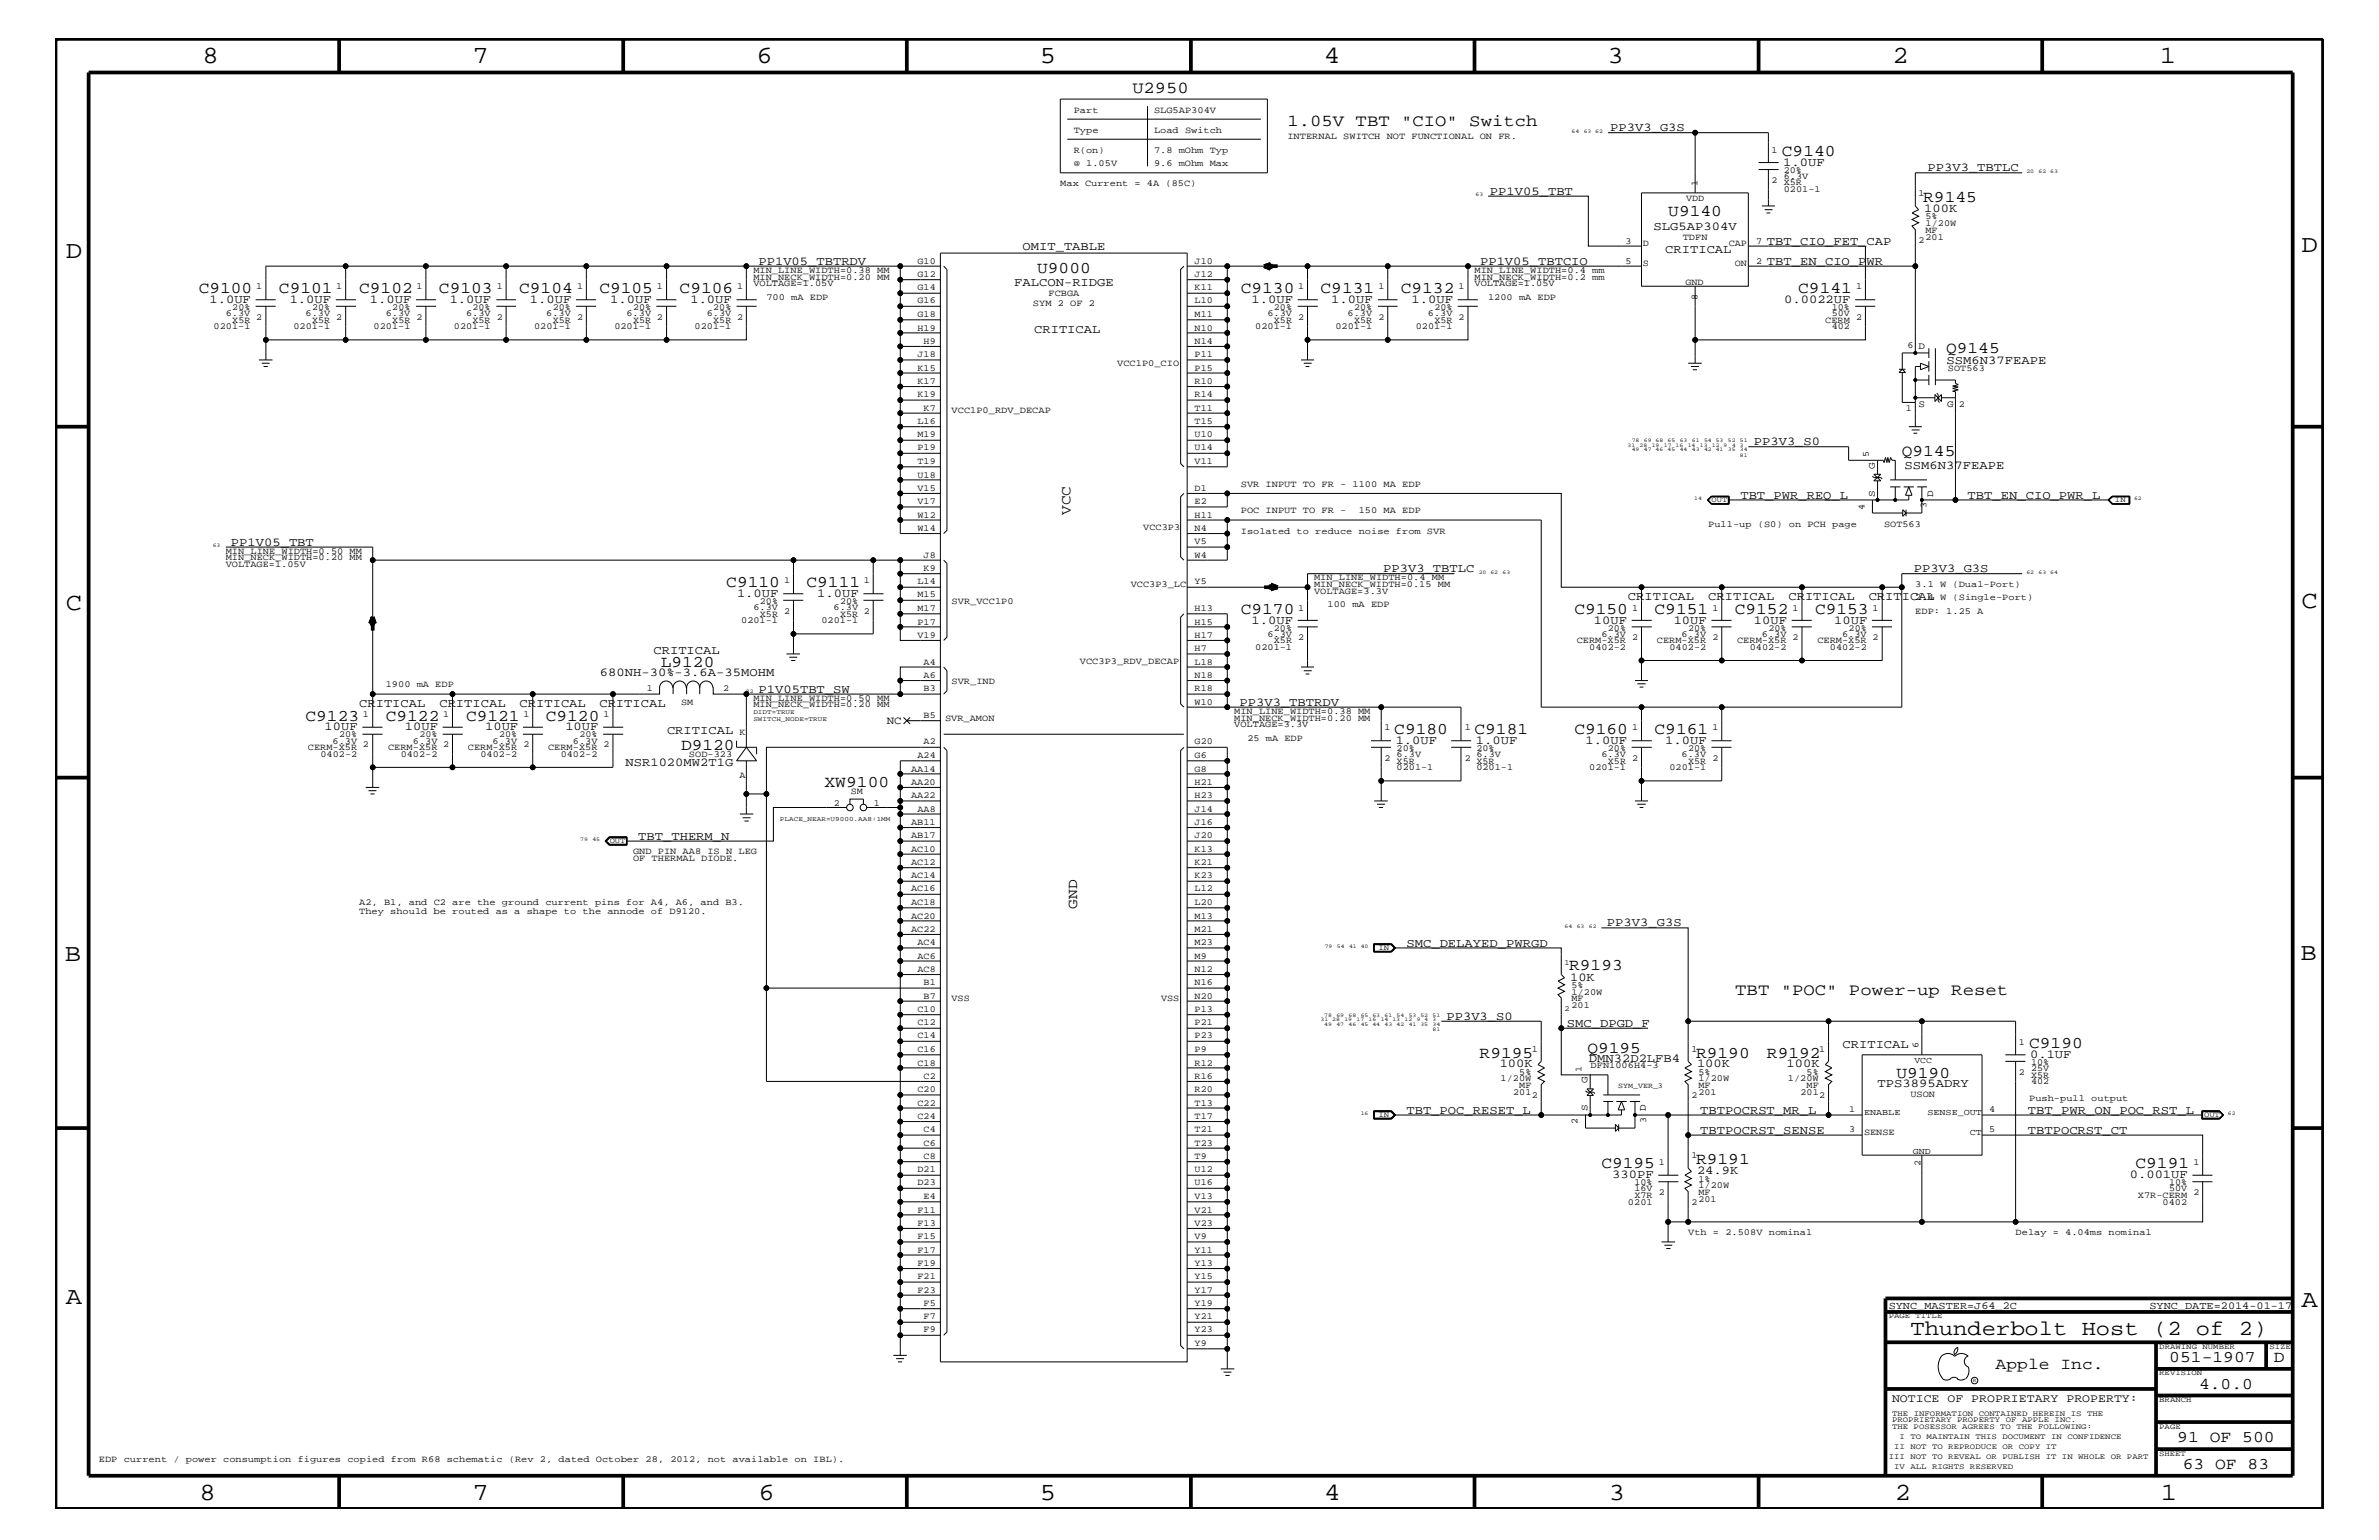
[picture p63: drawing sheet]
<svg xmlns="http://www.w3.org/2000/svg" width="432mm" height="279mm" viewBox="0 0 432 279" stroke-linecap="round" stroke-linejoin="round" font-family="sans-serif">
<defs><g id="words">
<g font-size="4.5">
<text x="36.7" y="11.5">8</text>
<text x="85.8" y="11.5">7</text>
<text x="137.3" y="11.5">6</text>
<text x="188.7" y="11.5">5</text>
<text x="240.3" y="11.5">4</text>
<text x="291.8" y="11.5">3</text>
<text x="343.5" y="11.5">2</text>
<text x="392" y="11.5">1</text>
<text x="11.9" y="46.8">D</text>
<text x="417.7" y="45.7">D</text>
<text x="11.9" y="110.6">C</text>
<text x="417.7" y="110.3">C</text>
<text x="11.8" y="174.3">B</text>
<text x="417.6" y="174.2">B</text>
<text x="11.9" y="236.7">A</text>
<text x="417.7" y="237.1">A</text>
<text x="36.2" y="272.1">8</text>
<text x="85.8" y="272.1">7</text>
<text x="137.7" y="272.1">6</text>
<text x="188.7" y="272.1">5</text>
<text x="240.4" y="272.1">4</text>
<text x="292" y="272.1">3</text>
<text x="343.9" y="272.1">2</text>
<text x="392.2" y="272.1">1</text>
</g>
<text font-size="3.9" x="346.8" y="242.3">Thunderbolt Host (2 of 2)</text>
<g font-size="3">
<text x="205.5" y="16.8">U2950</text>
<text x="233.7" y="22.9">1.05V TBT &quot;CIO&quot; Switch</text>
<text x="323.4" y="28.3">C9140</text>
<text x="302.8" y="39.2">U9140</text>
<text x="349.1" y="36.7">R9145</text>
<text x="36.1" y="53.2">C9100</text>
<text x="50.6" y="53.2">C9101</text>
<text x="65.2" y="53.2">C9102</text>
<text x="79.7" y="53.2">C9103</text>
<text x="94.2" y="53.2">C9104</text>
<text x="108.8" y="53.2">C9105</text>
<text x="123.4" y="53.2">C9106</text>
<text x="188.3" y="49.6">U9000</text>
<text x="225.2" y="53.2">C9130</text>
<text x="239.7" y="53.2">C9131</text>
<text x="254.3" y="53.2">C9132</text>
<text x="326.4" y="53.2">C9141</text>
<text x="353.2" y="64">Q9145</text>
<text x="345.2" y="82.7">Q9145</text>
<text x="131.8" y="106.5">C9110</text>
<text x="146.4" y="106.5">C9111</text>
<text x="225.2" y="111.4">C9170</text>
<text x="285.8" y="111.4">C9150</text>
<text x="300.3" y="111.4">C9151</text>
<text x="314.9" y="111.4">C9152</text>
<text x="329.4" y="111.4">C9153</text>
<text x="119.9" y="120.9">L9120</text>
<text x="55.5" y="130.8">C9123</text>
<text x="70" y="130.8">C9122</text>
<text x="84.6" y="130.8">C9121</text>
<text x="99.1" y="130.8">C9120</text>
<text x="123.6" y="136">D9120</text>
<text x="253.1" y="133.2">C9180</text>
<text x="267.6" y="133.2">C9181</text>
<text x="285.8" y="133.2">C9160</text>
<text x="300.3" y="133.2">C9161</text>
<text x="149.6" y="142.8">XW9100</text>
<text x="284.8" y="176.1">R9193</text>
<text x="315" y="180.5">TBT &quot;POC&quot; Power-up Reset</text>
<text x="268.6" y="191.9">R9195</text>
<text x="288.1" y="191.1">Q9195</text>
<text x="307.8" y="191.9">R9190</text>
<text x="320.7" y="191.9">R9192</text>
<text x="368.3" y="190.2">C9190</text>
<text x="344.2" y="195.5">U9190</text>
<text x="290.7" y="211.9">C9195</text>
<text x="307.8" y="211.3">R9191</text>
<text x="387.6" y="211.9">C9191</text>
<text x="362.2" y="248.4">Apple Inc.</text>
<text x="393.7" y="247.1">051-1907</text>
<text x="399.2" y="252">4.0.0</text>
<text x="412.7" y="247.1">D</text>
<text x="395.2" y="261.6">91 OF 500</text>
<text x="396.2" y="266.6">63 OF 83</text>
</g>
<g font-size="2.6">
<text x="194.3" y="93.4" transform="rotate(-90 194.3 93.4)">VCC</text>
<text x="195.5" y="164.9" transform="rotate(-90 195.5 164.9)">GND</text>
</g>
<g font-size="2.2">
<text x="292.3" y="23.8">PP3V3_G3S</text>
<text x="270.4" y="35.3">PP1V05_TBT</text>
<text x="323.7" y="30.2">1.0UF</text>
<text x="349.8" y="31.1">PP3V3_TBTLC</text>
<text x="300.1" y="41.7">SLG5AP304V</text>
<text x="349.2" y="38.5">100K</text>
<text x="185.6" y="45.3">OMIT_TABLE</text>
<text x="302.3" y="45.9">CRITICAL</text>
<text x="320.7" y="44.4">TBT_CIO_FET_CAP</text>
<text x="137.7" y="48">PP1V05_TBTRDV</text>
<text x="184.1" y="51.9">FALCON-RIDGE</text>
<text x="268.6" y="48">PP1V05_TBTCIO</text>
<text x="320.7" y="48">TBT_EN_CIO_PWR</text>
<text x="38" y="55">1.0UF</text>
<text x="52.6" y="55">1.0UF</text>
<text x="67.1" y="55">1.0UF</text>
<text x="81.6" y="55">1.0UF</text>
<text x="96.2" y="55">1.0UF</text>
<text x="110.7" y="55">1.0UF</text>
<text x="125.3" y="55">1.0UF</text>
<text x="227.2" y="55">1.0UF</text>
<text x="241.6" y="55">1.0UF</text>
<text x="256.2" y="55">1.0UF</text>
<text x="323.8" y="55">0.0022UF</text>
<text x="187.7" y="60.4">CRITICAL</text>
<text x="353.3" y="66">SSM6N37FEAPE</text>
<text x="318.3" y="80.8">PP3V3_S0</text>
<text x="345.7" y="85">SSM6N37FEAPE</text>
<text x="315.9" y="90.5">TBT_PWR_REQ_L</text>
<text x="357.1" y="90.5">TBT_EN_CIO_PWR_L</text>
<text x="41.9" y="99">PP1V05_TBT</text>
<text x="251" y="103.8">PP3V3_TBTLC</text>
<text x="347.4" y="103.8">PP3V3_G3S</text>
<text x="133.8" y="108.3">1.0UF</text>
<text x="148.3" y="108.3">1.0UF</text>
<text x="227.2" y="113.1">1.0UF</text>
<text x="289.3" y="113.1">10UF</text>
<text x="295.5" y="108.9">CRITICAL</text>
<text x="303.8" y="113.1">10UF</text>
<text x="310" y="108.9">CRITICAL</text>
<text x="318.3" y="113.1">10UF</text>
<text x="324.6" y="108.9">CRITICAL</text>
<text x="332.9" y="113.1">10UF</text>
<text x="339.2" y="108.9">CRITICAL</text>
<text x="118.6" y="118.6">CRITICAL</text>
<text x="108.9" y="122.6">680NH-30%-3.6A-35MOHM</text>
<text x="137.7" y="125.7">P1V05TBT_SW</text>
<text x="65.2" y="128.3">CRITICAL</text>
<text x="79.8" y="128.3">CRITICAL</text>
<text x="94.3" y="128.3">CRITICAL</text>
<text x="108.8" y="128.3">CRITICAL</text>
<text x="225" y="128">PP3V3_TBTRDV</text>
<text x="58.9" y="132.5">10UF</text>
<text x="73.5" y="132.5">10UF</text>
<text x="88.1" y="132.5">10UF</text>
<text x="102.6" y="132.5">10UF</text>
<text x="121.1" y="133.2">CRITICAL</text>
<text x="253.3" y="135">1.0UF</text>
<text x="267.9" y="135">1.0UF</text>
<text x="287.8" y="135">1.0UF</text>
<text x="302.3" y="135">1.0UF</text>
<text x="113.5" y="139.1">NSR1020MW2T1G</text>
<text x="115.8" y="152.3">TBT_THERM_N</text>
<text x="255.3" y="171.7">SMC_DELAYED_PWRGD</text>
<text x="291.7" y="168.1">PP3V3_G3S</text>
<text x="285" y="177.9">10K</text>
<text x="262.6" y="185">PP3V3_S0</text>
<text x="284.4" y="186.3">SMC_DPGD_F</text>
<text x="334.4" y="190.2">CRITICAL</text>
<text x="368.5" y="192">0.1UF</text>
<text x="272.2" y="193.7">100K</text>
<text x="288.4" y="192.7">DMN32D2LFB4</text>
<text x="308" y="193.7">100K</text>
<text x="324.3" y="193.7">100K</text>
<text x="340.8" y="197.3">TPS3895ADRY</text>
<text x="255.3" y="202">TBT_POC_RESET_L</text>
<text x="308.6" y="202">TBTPOCRST_MR_L</text>
<text x="368" y="202">TBT_PWR_ON_POC_RST_L</text>
<text x="308.6" y="205.7">TBTPOCRST_SENSE</text>
<text x="368" y="205.7">TBTPOCRST_CT</text>
<text x="292.6" y="213.8">330PF</text>
<text x="308" y="213">24.9K</text>
<text x="386.6" y="213.8">0.001UF</text>
</g>
<text font-size="2.1" x="343.4" y="254.4">NOTICE OF PROPRIETARY PROPERTY:</text>
<text font-size="2" x="161" y="131.3">NC</text>
<g font-size="1.9">
<text x="342.8" y="237.4">SYNC_MASTER=J64_2C</text>
<text x="390.1" y="237.4">SYNC_DATE=2014-01-17</text>
</g>
<g font-size="1.8">
<text x="348.2" y="63.4">D</text>
<text x="348.2" y="73.9">S</text>
<text x="353.4" y="73.9">G</text>
<text x="340.3" y="85" transform="rotate(-90 340.3 85)">G</text>
<text x="340.3" y="90.1" transform="rotate(-90 340.3 90.1)">S</text>
<text x="350.9" y="90.1" transform="rotate(-90 350.9 90.1)">D</text>
<text x="288.1" y="196.5" transform="rotate(-90 288.1 196.5)">G</text>
<text x="288.1" y="201.6" transform="rotate(-90 288.1 201.6)">S</text>
<text x="298.7" y="201.6" transform="rotate(-90 298.7 201.6)">D</text>
</g>
<g font-size="1.7">
<text x="194.9" y="20.4">Part</text>
<text x="209.5" y="20.4">SLG5AP304V</text>
<text x="194.9" y="24.1">Type</text>
<text x="194.9" y="27.7">R(on)</text>
<text x="209.5" y="27.7">7.8 mOhm Typ</text>
<text x="209.5" y="24.1">Load Switch</text>
<text x="233.7" y="25.3">INTERNAL SWITCH NOT FUNCTIONAL ON FR.</text>
<text x="321.6" y="27.7">1</text>
<text x="192.4" y="33.7">Max Current = 4A (85C)</text>
<text x="194.9" y="30.2">@ 1.05V</text>
<text x="209.5" y="30.2">9.6 mOhm Max</text>
<text x="308.1" y="33.7" transform="rotate(-90 308.1 33.7)">1</text>
<text x="321.6" y="33.1">2</text>
<text x="323.8" y="33.6">X5R</text>
<text x="323.8" y="34.8">0201-1</text>
<text x="323.8" y="31.4">20%</text>
<text x="323.8" y="32.5">6.3V</text>
<text x="348.2" y="35.6">1</text>
<text x="306" y="36.4">VDD</text>
<text x="349.5" y="39.8">5%</text>
<text x="349.5" y="41">1/20W</text>
<text x="166.5" y="47.9">G10</text>
<text x="216.8" y="47.9">J10</text>
<text x="295.1" y="44.2">3</text>
<text x="295.1" y="47.9">5</text>
<text x="298.2" y="44.6">D</text>
<text x="305.4" y="43.5">TDFN</text>
<text x="313.8" y="44.6">CAP</text>
<text x="318.8" y="44.2">7</text>
<text x="318.8" y="47.9">2</text>
<text x="348.2" y="44.1">2</text>
<text x="349.5" y="42.3">MF</text>
<text x="349.5" y="43.5">201</text>
<text x="46.5" y="52.5">1</text>
<text x="61" y="52.5">1</text>
<text x="75.6" y="52.5">1</text>
<text x="90.2" y="52.5">1</text>
<text x="104.7" y="52.5">1</text>
<text x="119.2" y="52.5">1</text>
<text x="133.8" y="52.5">1</text>
<text x="136.7" y="51.9">VOLTAGE=1.05V</text>
<text x="136.7" y="49.6">MIN_LINE_WIDTH=0.38 MM</text>
<text x="136.7" y="50.7">MIN_NECK_WIDTH=0.20 MM</text>
<text x="166.5" y="52.7">G14</text>
<text x="166.5" y="50.2">G12</text>
<text x="190.3" y="53.8">FCBGA</text>
<text x="216.8" y="50.2">J12</text>
<text x="216.8" y="52.7">K11</text>
<text x="235.6" y="52.5">1</text>
<text x="250.2" y="52.5">1</text>
<text x="264.8" y="52.5">1</text>
<text x="267.6" y="51.9">VOLTAGE=1.05V</text>
<text x="267.6" y="49.6">MIN_LINE_WIDTH=0.4 mm</text>
<text x="267.6" y="50.7">MIN_NECK_WIDTH=0.2 mm</text>
<text x="298.2" y="48.3">S</text>
<text x="305.9" y="51.7">GND</text>
<text x="314.9" y="48.3">ON</text>
<text x="336.9" y="52.5">1</text>
<text x="38.8" y="59.7">0201-1</text>
<text x="41" y="57.3">6.3V</text>
<text x="42.2" y="58.5">X5R</text>
<text x="42.2" y="56.2">20%</text>
<text x="46.5" y="58">2</text>
<text x="53.3" y="59.7">0201-1</text>
<text x="55.5" y="57.3">6.3V</text>
<text x="56.6" y="58.5">X5R</text>
<text x="56.6" y="56.2">20%</text>
<text x="61" y="58">2</text>
<text x="67.8" y="59.7">0201-1</text>
<text x="70" y="57.3">6.3V</text>
<text x="71.2" y="58.5">X5R</text>
<text x="71.2" y="56.2">20%</text>
<text x="75.6" y="58">2</text>
<text x="82.4" y="59.7">0201-1</text>
<text x="84.6" y="57.3">6.3V</text>
<text x="85.8" y="58.5">X5R</text>
<text x="85.8" y="56.2">20%</text>
<text x="90.2" y="58">2</text>
<text x="96.9" y="59.7">0201-1</text>
<text x="99.1" y="57.3">6.3V</text>
<text x="100.3" y="58.5">X5R</text>
<text x="100.3" y="56.2">20%</text>
<text x="104.7" y="58">2</text>
<text x="111.5" y="59.7">0201-1</text>
<text x="113.7" y="57.3">6.3V</text>
<text x="114.9" y="58.5">X5R</text>
<text x="114.9" y="56.2">20%</text>
<text x="119.2" y="58">2</text>
<text x="126.1" y="59.7">0201-1</text>
<text x="128.3" y="57.3">6.3V</text>
<text x="129.5" y="58.5">X5R</text>
<text x="129.5" y="56.2">20%</text>
<text x="133.8" y="58">2</text>
<text x="139.1" y="54.4">700 mA EDP</text>
<text x="166.5" y="60">H19</text>
<text x="166.5" y="57.5">G18</text>
<text x="166.5" y="55.1">G16</text>
<text x="187.5" y="55.6">SYM 2 OF 2</text>
<text x="216.8" y="55.1">L10</text>
<text x="216.8" y="57.5">M11</text>
<text x="216.8" y="60">N10</text>
<text x="227.8" y="59.7">0201-1</text>
<text x="230" y="57.3">6.3V</text>
<text x="231.2" y="58.5">X5R</text>
<text x="231.2" y="56.2">20%</text>
<text x="235.6" y="58">2</text>
<text x="242.4" y="59.7">0201-1</text>
<text x="244.6" y="57.3">6.3V</text>
<text x="245.8" y="58.5">X5R</text>
<text x="245.8" y="56.2">20%</text>
<text x="250.2" y="58">2</text>
<text x="257" y="59.7">0201-1</text>
<text x="259.2" y="57.3">6.3V</text>
<text x="260.3" y="58.5">X5R</text>
<text x="260.3" y="56.2">20%</text>
<text x="264.8" y="58">2</text>
<text x="270.1" y="54.4">1200 mA EDP</text>
<text x="308.1" y="54.5" transform="rotate(-90 308.1 54.5)">8</text>
<text x="331.3" y="58.5">CERM</text>
<text x="332.5" y="59.7">402</text>
<text x="332.5" y="56.2">10%</text>
<text x="332.5" y="57.3">50V</text>
<text x="336.9" y="58">2</text>
<text x="166.5" y="64.8">J18</text>
<text x="167.6" y="62.3">H9</text>
<text x="216.8" y="62.3">N14</text>
<text x="216.8" y="64.8">P11</text>
<text x="346.2" y="63.2">6</text>
<text x="166.5" y="69.6">K17</text>
<text x="166.5" y="67.3">K15</text>
<text x="202.8" y="66.5">VCC1P0_CIO</text>
<text x="216.8" y="67.3">P15</text>
<text x="216.8" y="69.6">R10</text>
<text x="353.6" y="67.3">SOT563</text>
<text x="166.5" y="76.9">L16</text>
<text x="166.5" y="72.1">K19</text>
<text x="167.6" y="74.5">K7</text>
<text x="172.7" y="75">VCC1P0_RDV_DECAP</text>
<text x="216.8" y="72.1">R14</text>
<text x="216.8" y="74.5">T11</text>
<text x="216.8" y="76.9">T15</text>
<text x="345.9" y="74.5">1</text>
<text x="355.5" y="73.8">2</text>
<text x="166.5" y="81.7">P19</text>
<text x="166.5" y="79.4">M19</text>
<text x="216.8" y="79.4">U10</text>
<text x="216.8" y="81.7">U14</text>
<text x="339.2" y="82.8" transform="rotate(-90 339.2 82.8)">5</text>
<text x="166.5" y="89">V15</text>
<text x="166.5" y="86.6">U18</text>
<text x="166.5" y="84.2">T19</text>
<text x="216.8" y="84.2">V11</text>
<text x="216.8" y="89">D1</text>
<text x="225.2" y="88.3">SVR INPUT TO FR - 1100 MA EDP</text>
<text x="166.5" y="93.9">W12</text>
<text x="166.5" y="91.5">V17</text>
<text x="216.8" y="91.5">E2</text>
<text x="216.8" y="93.9">H11</text>
<text x="225.2" y="93.2">POC INPUT TO FR -</text>
<text x="246.6" y="93.2">150 MA EDP</text>
<text x="310" y="95.6">Pull-up (S0) on PCH page</text>
<text x="338.4" y="92.5" transform="rotate(-90 338.4 92.5)">4</text>
<text x="342" y="95.7">SOT563</text>
<text x="349.7" y="92.2" transform="rotate(-90 349.7 92.2)">3</text>
<text x="41" y="100.4">MIN_LINE_WIDTH=0.50 MM</text>
<text x="41" y="101.6">MIN_NECK_WIDTH=0.20 MM</text>
<text x="166.5" y="96.3">W14</text>
<text x="167.6" y="101.2">J8</text>
<text x="207.5" y="96.2">VCC3P3</text>
<text x="216.8" y="101.2">W4</text>
<text x="216.8" y="98.7">V5</text>
<text x="216.8" y="96.3">N4</text>
<text x="225.2" y="96.8">Isolated to reduce noise from SVR</text>
<text x="41" y="102.9">VOLTAGE=1.05V</text>
<text x="142.3" y="105.9">1</text>
<text x="156.8" y="105.9">1</text>
<text x="166.5" y="106">L14</text>
<text x="167.6" y="103.6">K9</text>
<text x="205.2" y="106.5">VCC3P3_LC</text>
<text x="216.8" y="106">Y5</text>
<text x="238.5" y="107.7">VOLTAGE=3.3V</text>
<text x="238.5" y="105.3">MIN_LINE_WIDTH=0.4 MM</text>
<text x="238.5" y="106.5">MIN_NECK_WIDTH=0.15 MM</text>
<text x="347.6" y="106.5">3.1 W (Dual-Port)</text>
<text x="134.5" y="113.1">0201-1</text>
<text x="136.7" y="110.6">6.3V</text>
<text x="137.9" y="111.9">X5R</text>
<text x="137.9" y="109.5">20%</text>
<text x="142.3" y="111.4">2</text>
<text x="149.1" y="113.1">0201-1</text>
<text x="151.3" y="110.6">6.3V</text>
<text x="152.5" y="111.9">X5R</text>
<text x="152.5" y="109.5">20%</text>
<text x="156.8" y="111.4">2</text>
<text x="166.5" y="108.4">M15</text>
<text x="166.5" y="110.9">M17</text>
<text x="166.5" y="113.3">P17</text>
<text x="172.7" y="109.5">SVR_VCC1P0</text>
<text x="216.8" y="113.3">H15</text>
<text x="216.8" y="110.9">H13</text>
<text x="235.6" y="110.8">1</text>
<text x="241" y="110.2">100 mA EDP</text>
<text x="296.2" y="110.8">1</text>
<text x="310.8" y="110.8">1</text>
<text x="325.4" y="110.8">1</text>
<text x="339.9" y="110.8">1</text>
<text x="347.6" y="111.4">EDP: 1.25 A</text>
<text x="347.6" y="108.9">2.4 W (Single-Port)</text>
<text x="166.5" y="115.7">V19</text>
<text x="216.8" y="118.1">H7</text>
<text x="216.8" y="115.7">H17</text>
<text x="227.8" y="117.9">0201-1</text>
<text x="230" y="115.5">6.3V</text>
<text x="231.2" y="116.7">X5R</text>
<text x="231.2" y="114.4">20%</text>
<text x="235.6" y="116.2">2</text>
<text x="286.2" y="116.7">CERM-X5R</text>
<text x="288.5" y="117.9">0402-2</text>
<text x="290.7" y="115.5">6.3V</text>
<text x="291.8" y="114.4">20%</text>
<text x="296.2" y="116.2">2</text>
<text x="300.7" y="116.7">CERM-X5R</text>
<text x="303" y="117.9">0402-2</text>
<text x="305.2" y="115.5">6.3V</text>
<text x="306.4" y="114.4">20%</text>
<text x="310.8" y="116.2">2</text>
<text x="315.3" y="116.7">CERM-X5R</text>
<text x="317.6" y="117.9">0402-2</text>
<text x="319.8" y="115.5">6.3V</text>
<text x="321" y="114.4">20%</text>
<text x="325.4" y="116.2">2</text>
<text x="329.9" y="116.7">CERM-X5R</text>
<text x="332.1" y="117.9">0402-2</text>
<text x="334.3" y="115.5">6.3V</text>
<text x="335.5" y="114.4">20%</text>
<text x="339.9" y="116.2">2</text>
<text x="70" y="124.7">1900 mA EDP</text>
<text x="117.4" y="125.3">1</text>
<text x="131.2" y="125.3">2</text>
<text x="167.6" y="123">A6</text>
<text x="167.6" y="125.4">B3</text>
<text x="167.6" y="120.6">A4</text>
<text x="172.7" y="124.1">SVR_IND</text>
<text x="196" y="120.4">VCC3P3_RDV_DECAP</text>
<text x="216.8" y="125.4">R18</text>
<text x="216.8" y="123">N18</text>
<text x="216.8" y="120.6">L18</text>
<text x="65.9" y="130.2">1</text>
<text x="80.4" y="130.2">1</text>
<text x="95" y="130.2">1</text>
<text x="109.6" y="130.2">1</text>
<text x="123.6" y="127.9">SM</text>
<text x="136.7" y="127.1">MIN_LINE_WIDTH=0.50 MM</text>
<text x="136.7" y="128.3">MIN_NECK_WIDTH=0.20 MM</text>
<text x="167.6" y="130.2">B5</text>
<text x="171.5" y="130.8">SVR_AMON</text>
<text x="216.8" y="127.9">W10</text>
<text x="224" y="131.9">VOLTAGE=3.3V</text>
<text x="224" y="129.6">MIN_LINE_WIDTH=0.38 MM</text>
<text x="224" y="130.8">MIN_NECK_WIDTH=0.20 MM</text>
<text x="55.9" y="136.1">CERM-X5R</text>
<text x="58.2" y="137.3">0402-2</text>
<text x="60.4" y="134.9">6.3V</text>
<text x="61.6" y="133.8">20%</text>
<text x="65.9" y="135.6">2</text>
<text x="70.4" y="136.1">CERM-X5R</text>
<text x="72.7" y="137.3">0402-2</text>
<text x="74.9" y="134.9">6.3V</text>
<text x="76.1" y="133.8">20%</text>
<text x="80.4" y="135.6">2</text>
<text x="84.9" y="136.1">CERM-X5R</text>
<text x="87.2" y="137.3">0402-2</text>
<text x="89.4" y="134.9">6.3V</text>
<text x="90.6" y="133.8">20%</text>
<text x="95" y="135.6">2</text>
<text x="99.5" y="136.1">CERM-X5R</text>
<text x="101.8" y="137.3">0402-2</text>
<text x="104" y="134.9">6.3V</text>
<text x="105.2" y="133.8">20%</text>
<text x="109.6" y="135.6">2</text>
<text x="125.1" y="137.3">SOD-323</text>
<text x="134.2" y="133.4">K</text>
<text x="166.5" y="137.5">A24</text>
<text x="167.6" y="135.1">A2</text>
<text x="216.8" y="137.5">G6</text>
<text x="216.8" y="135.1">G20</text>
<text x="226.4" y="134.4">25 mA EDP</text>
<text x="251.3" y="132.5">1</text>
<text x="253.5" y="136.2">20%</text>
<text x="253.5" y="137.3">6.3V</text>
<text x="265.9" y="132.5">1</text>
<text x="268" y="136.2">20%</text>
<text x="268" y="137.3">6.3V</text>
<text x="290.7" y="137.3">6.3V</text>
<text x="291.8" y="136.2">20%</text>
<text x="296.2" y="132.5">1</text>
<text x="305.2" y="137.3">6.3V</text>
<text x="306.4" y="136.2">20%</text>
<text x="310.8" y="132.5">1</text>
<text x="134.2" y="141.1">A</text>
<text x="165.4" y="140">AA14</text>
<text x="165.4" y="142.4">AA20</text>
<text x="216.8" y="142.4">H21</text>
<text x="216.8" y="140">G8</text>
<text x="251.3" y="138">2</text>
<text x="253.5" y="138.5">X5R</text>
<text x="253.5" y="139.7">0201-1</text>
<text x="265.9" y="138">2</text>
<text x="268" y="138.5">X5R</text>
<text x="268" y="139.7">0201-1</text>
<text x="288.5" y="139.7">0201-1</text>
<text x="291.8" y="138.5">X5R</text>
<text x="296.2" y="138">2</text>
<text x="303" y="139.7">0201-1</text>
<text x="306.4" y="138.5">X5R</text>
<text x="310.8" y="138">2</text>
<text x="151.3" y="146.2">2</text>
<text x="154.4" y="144">SM</text>
<text x="158.6" y="146.2">1</text>
<text x="165.4" y="144.8">AA22</text>
<text x="165.4" y="149.6">AB11</text>
<text x="166.5" y="147.3">AA8</text>
<text x="216.8" y="144.8">H23</text>
<text x="216.8" y="147.3">J14</text>
<text x="216.8" y="149.6">J16</text>
<text x="114.9" y="155">GND PIN AA8 IS N LEG</text>
<text x="165.4" y="154.5">AC10</text>
<text x="165.4" y="152.1">AB17</text>
<text x="216.8" y="152.1">J20</text>
<text x="216.8" y="154.5">K13</text>
<text x="114.9" y="156.2">OF THERMAL DIODE.</text>
<text x="165.4" y="156.9">AC12</text>
<text x="165.4" y="161.7">AC16</text>
<text x="165.4" y="159.4">AC14</text>
<text x="216.8" y="156.9">K21</text>
<text x="216.8" y="159.4">K23</text>
<text x="216.8" y="161.7">L12</text>
<text x="65.2" y="165.9">They should be routed as a shape to the annode of D9120.</text>
<text x="65.2" y="164.1">A2, B1, and C2 are the ground current pins for A4, A6, and B3.</text>
<text x="165.4" y="166.7">AC20</text>
<text x="165.4" y="164.2">AC18</text>
<text x="216.8" y="164.2">L20</text>
<text x="216.8" y="166.7">M13</text>
<text x="165.4" y="169">AC22</text>
<text x="166.5" y="173.9">AC6</text>
<text x="166.5" y="171.5">AC4</text>
<text x="216.8" y="169">M21</text>
<text x="216.8" y="171.5">M23</text>
<text x="216.8" y="173.9">M9</text>
<text x="166.5" y="176.3">AC8</text>
<text x="167.6" y="178.8">B1</text>
<text x="216.8" y="176.3">N12</text>
<text x="216.8" y="178.8">N16</text>
<text x="285.2" y="179.3">5%</text>
<text x="166.5" y="183.6">C10</text>
<text x="167.6" y="181.2">B7</text>
<text x="172.7" y="181.6">VSS</text>
<text x="210.7" y="181.6">VSS</text>
<text x="216.8" y="181.2">N20</text>
<text x="216.8" y="183.6">P13</text>
<text x="285.2" y="181.6">MF</text>
<text x="285.2" y="182.9">201</text>
<text x="285.2" y="180.5">1/20W</text>
<text x="166.5" y="190.9">C16</text>
<text x="166.5" y="188.4">C14</text>
<text x="166.5" y="186">C12</text>
<text x="216.8" y="186">P21</text>
<text x="216.8" y="188.4">P23</text>
<text x="216.8" y="190.9">P9</text>
<text x="278" y="190.8">1</text>
<text x="307" y="190.8">1</text>
<text x="330.2" y="190.8">1</text>
<text x="348.2" y="190.2" transform="rotate(-90 348.2 190.2)">6</text>
<text x="366.4" y="189.5">1</text>
<text x="166.5" y="193.3">C18</text>
<text x="167.6" y="195.7">C2</text>
<text x="216.8" y="193.3">R12</text>
<text x="216.8" y="195.7">R16</text>
<text x="272.4" y="196.2">1/20W</text>
<text x="275.8" y="197.4">MF</text>
<text x="275.8" y="195">5%</text>
<text x="287" y="194.4" transform="rotate(-90 287 194.4)">1</text>
<text x="288.7" y="193.7">DFN1006H4-3</text>
<text x="308.3" y="197.4">MF</text>
<text x="308.3" y="195">5%</text>
<text x="308.3" y="196.2">1/20W</text>
<text x="324.5" y="196.2">1/20W</text>
<text x="327.9" y="197.4">MF</text>
<text x="327.9" y="195">5%</text>
<text x="366.4" y="195">2</text>
<text x="368.6" y="195.5">X5R</text>
<text x="368.6" y="196.7">402</text>
<text x="368.6" y="193.2">10%</text>
<text x="368.6" y="194.3">25V</text>
<text x="166.5" y="203">C24</text>
<text x="166.5" y="200.6">C22</text>
<text x="166.5" y="198.1">C20</text>
<text x="216.8" y="198.1">R20</text>
<text x="216.8" y="200.6">T13</text>
<text x="216.8" y="203">T17</text>
<text x="274.7" y="198.7">201</text>
<text x="278" y="199.2">2</text>
<text x="286.3" y="204" transform="rotate(-90 286.3 204)">2</text>
<text x="298.8" y="203.7" transform="rotate(-90 298.8 203.7)">3</text>
<text x="307" y="199.2">2</text>
<text x="308.3" y="198.7">201</text>
<text x="326.8" y="198.7">201</text>
<text x="330.2" y="199.2">2</text>
<text x="335.6" y="201.7">1</text>
<text x="346.8" y="199">USON</text>
<text x="361" y="201.7">4</text>
<text x="368.3" y="199.8">Push-pull output</text>
<text x="167.6" y="205.4">C4</text>
<text x="167.6" y="207.9">C6</text>
<text x="216.8" y="207.9">T23</text>
<text x="216.8" y="205.4">T21</text>
<text x="335.6" y="205.3">3</text>
<text x="338.3" y="205.9">SENSE</text>
<text x="361" y="205.3">5</text>
<text x="166.5" y="212.7">D21</text>
<text x="166.5" y="215.1">D23</text>
<text x="167.6" y="210.3">C8</text>
<text x="216.8" y="215.1">U16</text>
<text x="216.8" y="212.7">U12</text>
<text x="216.8" y="210.3">T9</text>
<text x="296.7" y="215">10%</text>
<text x="301.1" y="211.4">1</text>
<text x="307" y="210.2">1</text>
<text x="308.3" y="214.4">1%</text>
<text x="308.3" y="215.6">1/20W</text>
<text x="348.6" y="211.6" transform="rotate(-90 348.6 211.6)">2</text>
<text x="393.7" y="215">10%</text>
<text x="398.1" y="211.4">1</text>
<text x="166.5" y="220">F11</text>
<text x="167.6" y="217.5">E4</text>
<text x="216.8" y="220">V21</text>
<text x="216.8" y="217.5">V13</text>
<text x="295.5" y="218.6">0201</text>
<text x="296.7" y="217.3">X7R</text>
<text x="296.7" y="216.1">16V</text>
<text x="301.1" y="216.9">2</text>
<text x="307" y="218.6">2</text>
<text x="308.3" y="216.9">MF</text>
<text x="308.3" y="218">201</text>
<text x="388" y="217.3">X7R-CERM 2</text>
<text x="392.5" y="218.6">0402</text>
<text x="393.7" y="216.1">50V</text>
<text x="166.5" y="222.4">F13</text>
<text x="166.5" y="224.8">F15</text>
<text x="166.5" y="227.3">F17</text>
<text x="216.8" y="222.4">V23</text>
<text x="216.8" y="224.8">V9</text>
<text x="216.8" y="227.3">Y11</text>
<text x="306.4" y="224.1">Vth = 2.508V nominal</text>
<text x="365.8" y="224.1">Delay = 4.04ms nominal</text>
<text x="166.5" y="229.6">F19</text>
<text x="166.5" y="232.1">F21</text>
<text x="216.8" y="229.6">Y13</text>
<text x="216.8" y="232.1">Y15</text>
<text x="166.5" y="234.6">F23</text>
<text x="167.6" y="236.9">F5</text>
<text x="167.6" y="239.4">F7</text>
<text x="216.8" y="239.4">Y21</text>
<text x="216.8" y="236.9">Y19</text>
<text x="216.8" y="234.6">Y17</text>
<text x="167.6" y="241.8">F9</text>
<text x="216.8" y="241.8">Y23</text>
<text x="216.8" y="244.2">Y9</text>
<text x="17.9" y="265.3">EDP current / power consumption figures copied from R68 schematic (Rev 2, dated October 28, 2012, not available on IBL).</text>
</g>
<g font-size="1.6">
<text x="347.5" y="192.8">VCC</text>
<text x="338.3" y="202.3">ENABLE</text>
<text x="349.8" y="202.3">SENSE_OUT</text>
<text x="347.2" y="209.3">GND</text>
<text x="357.5" y="205.9">CT</text>
</g>
<g font-size="1.4">
<text x="310.6" y="91.1">OUT</text>
<text x="383.9" y="91.1">IN</text>
<text x="110.7" y="152.9">OUT</text>
<text x="250.2" y="172.3">IN</text>
<text x="284" y="175">1</text>
<text x="284" y="183.5">2</text>
<text x="293.7" y="197.4">SYM_VER_3</text>
<text x="250.2" y="202.6">IN</text>
<text x="400" y="202.6">OUT</text>
<text x="342.8" y="239.2">PAGE TITLE</text>
<text x="391.9" y="244.7">DRAWING NUMBER</text>
<text x="411.9" y="244.7">SIZE</text>
<text x="391.9" y="249.5">REVISION</text>
<text x="343.4" y="256.8">THE INFORMATION CONTAINED HEREIN IS THE</text>
<text x="391.9" y="254.4">BRANCH</text>
<text x="343.4" y="258">PROPRIETARY PROPERTY OF APPLE INC.</text>
<text x="343.4" y="259.3">THE POSESSOR AGREES TO THE FOLLOWING:</text>
<text x="343.8" y="262.9">II NOT TO REPRODUCE OR COPY IT</text>
<text x="344.8" y="261.1">I TO MAINTAIN THIS DOCUMENT IN CONFIDENCE</text>
<text x="391.9" y="259.3">PAGE</text>
<text x="342.8" y="264.7">III NOT TO REVEAL OR PUBLISH IT IN WHOLE OR PART</text>
<text x="343.8" y="266.6">IV ALL RIGHTS RESERVED</text>
<text x="391.9" y="264.1">SHEET</text>
</g>
<g font-size="1.2">
<text x="136.7" y="129.6">DIDT=TRUE</text>
<text x="136.7" y="130.8">SWITCH_NODE=TRUE</text>
<text x="141.6" y="149">PLACE_NEAR=U9000.AA8:1MM</text>
</g>
<g font-size="1">
<text x="285.2" y="24.1">64</text>
<text x="287.4" y="24.1">63 62</text>
<text x="267.8" y="35.6">63</text>
<text x="367.8" y="31.4">20</text>
<text x="370" y="31.4">62 63</text>
<text x="295.4" y="81.1">31</text>
<text x="296.2" y="81.9">49</text>
<text x="296.2" y="80.2">78</text>
<text x="297.6" y="81.1">28</text>
<text x="298.4" y="80.2">69 68</text>
<text x="298.4" y="81.9">47 46</text>
<text x="299.8" y="81.1">19</text>
<text x="302" y="81.1">17 16</text>
<text x="302.7" y="81.9">45</text>
<text x="302.7" y="80.2">65</text>
<text x="304.9" y="81.9">44</text>
<text x="304.9" y="80.2">63</text>
<text x="306.3" y="81.1">14</text>
<text x="307.1" y="81.9">43</text>
<text x="307.1" y="80.2">61</text>
<text x="308.5" y="81.1">13</text>
<text x="309.3" y="80.2">54 53</text>
<text x="309.3" y="81.9">42 41</text>
<text x="310.7" y="81.1">12 9</text>
<text x="313.6" y="80.2">52</text>
<text x="313.6" y="81.9">35</text>
<text x="314.4" y="81.1">4</text>
<text x="315.8" y="82.8">81</text>
<text x="315.8" y="81.9">34</text>
<text x="315.8" y="80.2">51</text>
<text x="315.8" y="81.1">3</text>
<text x="307.5" y="90.7">14</text>
<text x="387.3" y="90.7">62</text>
<text x="38.6" y="99.3">63</text>
<text x="268.4" y="104.1">20 62</text>
<text x="272.7" y="104.1">63</text>
<text x="367.8" y="104.1">62</text>
<text x="370" y="104.1">63 64</text>
<text x="135.4" y="125.7">82</text>
<text x="105.3" y="152.6">79</text>
<text x="107.5" y="152.6">45</text>
<text x="240.5" y="172">79</text>
<text x="242.7" y="172">54</text>
<text x="244.9" y="172">41 40</text>
<text x="284" y="168.3">64</text>
<text x="286.2" y="168.3">63</text>
<text x="288.4" y="168.3">62</text>
<text x="239.7" y="185.3">31 28</text>
<text x="240.4" y="184.4">78</text>
<text x="242.6" y="184.4">69</text>
<text x="244" y="185.3">19</text>
<text x="244.8" y="184.4">68</text>
<text x="246.2" y="185.3">17</text>
<text x="247" y="184.4">65 63</text>
<text x="248.4" y="185.3">16</text>
<text x="250.6" y="185.3">14 13</text>
<text x="251.3" y="184.4">61</text>
<text x="253.5" y="184.4">54</text>
<text x="254.9" y="185.3">12</text>
<text x="255.7" y="184.4">53 52</text>
<text x="257.1" y="185.3">9</text>
<text x="258.6" y="185.3">4</text>
<text x="260" y="185.3">3</text>
<text x="260" y="184.4">51</text>
<text x="240.4" y="186.2">49</text>
<text x="242.6" y="186.2">47</text>
<text x="244.8" y="186.2">46</text>
<text x="247" y="186.2">45 44</text>
<text x="251.3" y="186.2">43</text>
<text x="253.5" y="186.2">42</text>
<text x="255.7" y="186.2">41 35</text>
<text x="260" y="186.2">34</text>
<text x="260" y="187.1">81</text>
<text x="247" y="202.3">16</text>
<text x="404.4" y="202.3">62</text>
<text x="358.1" y="250.7">R</text>
</g>
</g></defs>
<g fill="none" stroke="#000" stroke-width=".18">
<path d="M192.4 18h37.6v13.4h-37.6zM208.3 19.2v11M193.7 21.6h35.2M193.7 25.3h35.2M270.1 35.6h18.2v9h9.6M291.8 24.1h15.9v10.9M297.9 35h19.4v16.9h-19.4zM307.7 24.1h13.3v5.4M319.2 30.8h3.6M319.2 29.5h3.6M319.8 37.4h2.4M320.3 38h1.4"/>
<path d="M320.6 38.6h.7M321 30.8v6.6M367 31.4h-19.4v6l.6 .6-1.2 .6 1.2 .6-1.2 .6 1.2 .6-1.2 .6 .6 .7v22.3M46.4 55.6h3.6M46.4 54.4h3.6M48.3 54.4v-6.1h14.4v6.1M48.3 55.6v9.7M61 55.6h3.6M61 54.4h3.6M62.7 55.6v6.1h-14.4M62.7 48.3h14.6v6.1M75.5 55.6h3.7"/>
<path d="M75.5 54.4h3.7M77.3 55.6v6.1h-14.6M77.3 48.3h14.6v6.1M90.1 55.6h3.5M90.1 54.4h3.5M91.9 55.6v6.1h-14.6M91.9 48.3h14.5M104.6 55.6h3.6M104.6 54.4h3.6M106.4 55.6v6.1h-14.5M106.4 48.3h14.6v6.1M106.4 48.3v6.1"/>
<path d="M119.1 55.6h3.7M119.1 54.4h3.7M121 55.6v6.1h-14.6M121 48.3h14.5M133.7 55.6h3.6M133.7 54.4h3.6M135.5 55.6v6.1h-14.5M163.4 48.3h-27.9v6.1M170.7 45.9h44.8v201.2h-44.8zM170.7 58h-7.3v2.4M170.7 55.6h-7.3v2.4M170.7 53.2h-7.3v2.4"/>
<path d="M170.7 50.7h-7.3v2.5M170.7 48.3h-7.3v2.4M171.3 48.3l.6 .6v47.3l-.6 .6M214.9 48.3l-.6 .6v35.2l.6 .6M215.5 58h7.3v2.4M215.5 53.2h7.3v2.4M215.5 50.7h7.3v2.5M215.5 55.6h7.3M215.5 48.3h7.3M222.8 48.3h14.5v6.1M222.8 48.3v2.4M222.8 55.6v2.4"/>
<path d="M235.5 55.6h3.7M235.5 54.4h3.7M237.3 48.3h14.6v6.1M237.3 55.6v9.7M250.1 55.6h3.6M250.1 54.4h3.6M251.9 55.6v6.1h14.5v-6.1M251.9 48.3h14.5v6.1M264.6 55.6h3.6M264.6 54.4h3.6M266.4 48.3h31.5M307.7 51.9v9.8h30.9v-6.1"/>
<path d="M317.3 48.3h30.3M317.3 44.6h21.3v9.8M336.7 55.6h3.7M336.7 54.4h3.7M47 65.3h2.4M47.5 65.9h1.4M47.8 66.5h.8M163.4 72.6v2.4M163.4 72.6h7.3M170.7 79.9h-7.3v2.3M170.7 77.4h-7.3v2.5M170.7 75h-7.3v2.4"/>
<path d="M170.7 70.1h-7.3v2.5M170.7 67.7h-7.3v2.4M170.7 65.3h-7.3v2.4M170.7 62.9h-7.3v2.4M170.7 60.4h-7.3v2.5M215.5 60.4h7.3v2.5M215.5 77.4h7.3M215.5 72.6h7.3M215.5 75h7.3M215.5 79.9h7.3M215.5 62.9h7.3M215.5 65.3h7.3"/>
<path d="M215.5 67.7h7.3M215.5 70.1h7.3M222.8 62.9v21.8h-7.3M236.1 65.3h2.4M236.6 65.9h1.5M237 66.5h.7M237.3 61.7h14.6M306.4 65.9h2.5M306.9 66.5h1.5M307.3 67.1h.7M307.7 61.7v4.2M344.7 67.6l.6-.6 .6 .6z"/>
<path d="M344.7 67h1.2M345.3 67.6v5.4h2.3M346.5 77.4h2.3M347 78h1.4M347.3 78.6h.7M347.6 68.9h2.5M347.6 72.2h3.6M348.6 66.5h-1v10.9M348.6 65.9l1.5 .6-1.5 .6zM350.1 64h-4.8v3M350.1 63.2v1.8M350.1 65.6v1.8"/>
<path d="M350.1 68v1.9M351.2 71.6v1.2l1.2-1.2v1.2zM351.3 68.9h3.6v.6l.5 .3-1 .2 1 .2-1 .3 1 .2-1 .3 .5 .1v19.6M351.3 63.2v6.7M351.5 71.3l.3 .3v1.2l.2 .2M352.4 72.2h2.5M41 99.3h26.6v2.3M170.7 94.3h-7.3v2.5h7.3M170.7 92h-7.3v2.3M170.7 89.5h-7.3v2.5M170.7 87.1h-7.3v2.4M170.7 84.7h-7.3v2.4"/>
<path d="M170.7 82.2h-7.3v2.5M214.9 89.5l-.6 .6v10.9l.6 .6M215.5 89.5h7.3v2.5h-7.3M215.5 94.3h64.2v34h18.2M215.5 82.2h7.3M222.8 89.5h60.6v17h14.5v6.1M222.8 94.3v2.5h-7.3M222.8 96.8v2.5h-7.3M222.8 99.3v2.3h-7.3M310 90.7l.6 .7M310 90.7l.6 .8M310.6 90.1l-.6 .6 .6 .7"/>
<path d="M310.6 91.4h3.2M310.6 90h3.3v1.5h-3.3M310.6 90.1h3.2M310.6 90l-.7 .7 .7 .8M310.6 90l-.6 .7M310.6 90.1l-.6 .6M313.7 90.1v1.3M313.8 90v1.5M317.3 81.1h18.2v2.4h6.3l.2 .4 .2-.9 .3 .9 .1-.9 .3 .9 .3-.9 .2 .5h.6v3.6M339.9 90.7v2.4h5.5M339.9 86.4l.2 .2h1.3l.2 .3M340.1 86h1.3l-1.3 1.2h1.3z"/>
<path d="M340.8 83.5v2.5M340.8 87.2v3.5M343.1 87.1h6.7M343.1 88.3h1.8M344 88.3v2.4M345.4 92.5l.5 .6-.5 .6zM345.5 88.3h1.9M345.9 92.5v1.2M346.5 89.9v.8h-32.8M346.5 88.3l.5 1.6h-1.1zM348 88.3h1.8M348.8 90.7h34"/>
<path d="M348.8 88.3v4.8h-2.9M382.7 90.7l.7 .7h3.1M382.7 90.7l.7 .8M383.4 90l-.8 .7 .8 .8M383.4 90h3.2v1.5h-3.2M383.4 90l-.7 .7M383.5 90.1l-.7 .6 .7 .7M386.4 90.1v1.3M386.5 90v1.5M386.5 90.1h-3.1l-.7 .6M142.2 108.9h3.6M142.2 107.7h3.6"/>
<path d="M142.7 118.6h2.5M143.3 119.2h1.4M143.6 119.8h.8M144 101.6h-76.4v24.3M144 108.9v9.7M156.7 108.9h3.7M156.7 107.7h3.7M158.5 101.6h-14.5v6.1M158.5 108.9v6.1h-14.5M163.4 101.6h-4.9v6.1M163.4 101.6v2.5M163.4 106.5v2.4"/>
<path d="M163.4 111.4v2.3M163.4 101.6h7.3M170.7 113.7h-7.3v2.5h7.3M170.7 108.9h-7.3v2.5h7.3M170.7 104.1h-7.3v2.4h7.3M171.3 101.6l.6 .6v13.4l-.6 .6M214.9 111.4l-.6 .6v15.7l.6 .6M215.5 106.5h21.8v6.1M215.5 111.4h7.3v2.3h-7.3M222.8 113.7v2.5h-7.3M222.8 116.2v2.4h-7.3M222.8 118.6v2.4h-7.3"/>
<path d="M235.5 113.7h3.7M235.5 112.6h3.7M237.3 113.7v7.3M264 104.1h-26.7v2.4M296.2 113.7h3.6M296.2 112.6h3.6M297.9 106.5h14.6v6.1M297.9 119.8h14.6M297.9 113.7v9.8M310.6 113.7h3.7M310.6 112.6h3.7M312.5 113.7v6.1h14.6v-6.1"/>
<path d="M312.5 106.5h14.6v6.1M325.2 113.7h3.6M325.2 112.6h3.6M327.1 106.5h14.5v6.1M339.8 113.7h3.6M339.8 112.6h3.6M341.6 113.7v6.1h-14.5M345.2 106.5v21.8h-32.7v6.1M367 104.1h-21.8v2.4h-3.6M65.8 133.2h3.6M65.8 131.9h3.6M67.6 133.2v9.7"/>
<path d="M67.6 139.2h14.5M80.3 133.2h3.7M80.3 131.9h3.7M82.1 133.2v6h14.6v-6M82.1 125.9h-14.5v6M94.9 133.2h3.7M94.9 131.9h3.7M96.7 125.9h-14.6v6M109.5 133.2h3.6M109.5 131.9h3.6M111.3 125.9h-14.6v6M111.3 133.2v6h-14.6"/>
<path d="M119.7 124.7v1.2h-8.4v6M119.7 124.7a1.19 1.19 0 0 1 1.2-1.1 1.19 1.19 0 0 1 1.2 1.1M122.2 124.7a1.19 1.19 0 0 1 1.2-1.1 1.19 1.19 0 0 1 1.1 1.1M122.2 124.7v1.2M124.6 124.7a1.19 1.19 0 0 1 1.2-1.1 1.19 1.19 0 0 1 1.2 1.1 1.19 1.19 0 0 1 1.2-1.1 1.19 1.19 0 0 1 1.2 1.1M124.6 124.7v1.2M127 124.7v1.2M129.5 124.7v1.2h33.9M133.7 134.4v1.2h3.6v1.2M135.5 125.9v9.7l-1.8 2.4h3.6l-1.8-2.4M135.5 138v9.7M163.4 123.5v2.4h7.3"/>
<path d="M164 130.2l1.2 1.1M164.6 130.8h6.1M165.2 130.2l-1.2 1.1M170.7 135.6h-31.6v43.7h31.6M170.7 121h-7.3v2.5h7.3M170.7 138h-7.3v2.4M171.3 135.6l.6 .6v105.5l-.6 .6M171.3 133.2h43.6M171.3 121l.6 .7v3.6l-.6 .6M214.9 135.6l-.6 .6v107.9l.6 .6M215.5 138h7.3M215.5 135.6h7.3v112.8"/>
<path d="M222.8 121v2.5h-7.3M222.8 123.5v2.4h-7.3M222.8 125.9v2.4h-7.3M222.8 128.3h27.9M236.1 121h2.4M236.6 121.7h1.5M237 122.3h.7M248.8 135.6h3.7M248.8 134.4h3.7M250.7 134.4v-6.1h14.5v6.1M250.7 135.6v9.7M263.4 135.6h3.6"/>
<path d="M263.4 134.4h3.6M265.2 135.6v6.1h-14.5M296.2 135.6h3.6M296.2 134.4h3.6M296.8 123.5h2.3M297.2 124.1h1.5M297.6 124.7h.7M297.9 135.6v9.7M310.6 135.6h3.7M310.6 134.4h3.7M312.5 128.3h-14.6v6.1M312.5 135.6v6.1h-14.6"/>
<path d="M66.4 142.9h2.4M66.9 143.5h1.4M67.2 144h.8M110.6 151.8h3.2v1.6h-3.2l-.8-.8zM110.6 151.8l-.7 .8 .7 .7h3.2M110.7 151.9h3v1.3h-3l-.7-.6zM113.7 152h-3l-.6 .6 .6 .6M134.3 147.7h2.4M134.8 148.4h1.4M135.1 149h.8M135.5 144h3.6M153.7 146.5h-13.3v6.1h-26.7"/>
<path d="M154.3 145.9v-.9h2.4v.9M163.4 142.9v2.4M163.4 146.5v1.2M163.4 152.6v2.4M163.4 157.4v2.5M170.7 159.9h-7.3v2.3h7.3M170.7 155h-7.3v2.4h7.3M170.7 150.1h-7.3v2.5h7.3M170.7 147.7h-7.3v2.4M170.7 145.3h-7.3v1.2h-6.1M170.7 140.4h-7.3v2.5h7.3M215.5 142.9h7.3"/>
<path d="M215.5 145.3h7.3M215.5 147.7h7.3M215.5 159.9h7.3M215.5 150.1h7.3M215.5 152.6h7.3M215.5 155h7.3M215.5 157.4h7.3M215.5 140.4h7.3M249.4 145.3h2.5M249.9 145.9h1.5M250.3 146.5h.7M296.8 145.3h2.3"/>
<path d="M297.2 145.9h1.5M297.6 146.5h.7M139.1 179.3v16.9h31.6M163.4 162.2v2.5M163.4 167.1v2.4M163.4 172v2.4M163.4 176.8v4.8M170.7 174.4h-7.3v2.4h7.3M170.7 169.5h-7.3v2.5h7.3M170.7 164.7h-7.3v2.4h7.3M215.5 172h7.3M215.5 174.4h7.3"/>
<path d="M215.5 176.8h7.3M215.5 179.3h7.3M215.5 162.2h7.3M215.5 164.7h7.3M215.5 167.1h7.3M215.5 169.5h7.3M249.3 171.2h3.3l.7 .8-.7 .7h-3.3zM249.4 172.7v-1.4h3.1l.7 .7-.7 .7M249.4 171.4h3.1l.6 .6M252.6 171.2l.6 .8-.6 .7h-3.3M253.1 172h30.3v4.8l.6 .6-1.2 .6 1.2 .7-1.2 .6 1.2 .6-1.2 .6 .6 .5v14h8.4v3.7M253.1 172l-.6 .6h-3.1"/>
<path d="M290.7 168.3h15.7v17h25.5M163.4 184.1v2.4M163.4 188.9v2.5M163.4 193.7v5M170.7 198.7h-7.3v2.3h7.3M170.7 191.4h-7.3v2.3h7.3M170.7 186.5h-7.3v2.4h7.3M170.7 181.6h-7.3v2.5h7.3M215.5 191.4h7.3M215.5 196.2h7.3M215.5 198.7h7.3M215.5 184.1h7.3"/>
<path d="M215.5 186.5h7.3M215.5 188.9h7.3M215.5 193.7h7.3M215.5 181.6h7.3M261.6 185.3h18.1v7.3l-.6 .6 1.2 .5-1.2 .7 1.2 .6-1.2 .6 1.2 .6-.6 .6v5.5M283.4 186.5h15.7M287.8 197.9l.2 .2h1.2l.3 .3M288 197.6l1.2 1.1h-1.2l1.2-1.1zM288.6 198.7v3.6M288.7 194.9l-.1 2.7M291 198.7h6.7M291 199.8h1.8"/>
<path d="M291.8 199.8v2.5M293.4 199.8h1.8M294.3 199.8l.6 1.6h-1.2zM295.8 199.8h1.9M296.8 199.8v4.9h-3M306.4 185.3v7.3l.6 .6-1.2 .5 1.2 .7-1.2 .6 1.2 .6-1.2 .6 .6 .6v9.1h31.6M331.9 185.3v7.3l-.6 .6 1.2 .5-1.2 .7 1.2 .6-1.2 .6 1.2 .6-.6 .6v5.5M331.9 185.3h33.9v6.1M338 191.4h21.7v18.2h-21.7zM348.8 185.3v6.1M364 192.6h3.6M364 191.4h3.6"/>
<path d="M365.8 192.6v29.1h-17v-12.1M163.4 201v2.5M163.4 205.9v2.4M163.4 210.8v2.4M163.4 215.6v2.4M170.7 218h-7.3v2.4h7.3M170.7 213.2h-7.3v2.4h7.3M170.7 208.3h-7.3v2.5h7.3M170.7 203.5h-7.3v2.4h7.3M215.5 213.2h7.3M215.5 205.9h7.3M215.5 218h7.3"/>
<path d="M215.5 215.6h7.3M215.5 210.8h7.3M215.5 208.3h7.3M215.5 201h7.3M215.5 203.5h7.3M249.3 201.5h3.3l.7 .8-.7 .8h-3.3zM249.4 201.6h3.1l.7 .7-.7 .6h-3.1zM249.4 201.7h3.1l.6 .6M252.6 201.5l.6 .8-.6 .7h-3.3M253.1 202.3l-.6 .6M287.9 202.2l-.1 2.5h5.4M293.2 204l.6 .7-.6 .6z"/>
<path d="M293.8 204v1.3M294.3 201.4v.9h-41.2M296.8 202.3h6v10.9M301 214.4h3.6M301 213.2h3.6M302.8 202.3h35.2M306.4 205.9v6l.6 .6-1.2 .7 1.2 .6-1.2 .6 1.2 .6-1.2 .6 .6 .6v5.5h-3.6v-7.3M359.7 205.9h40.1v7.3M359.7 202.3h40.1M397.9 214.4h3.7M397.9 213.2h3.7M399.6 201.5h3.2l.8 .8-.8 .8h-3.2z"/>
<path d="M399.7 202.9h3.1M399.7 201.5v1.5h3.1l.7-.7M399.7 201.6h3.1l.7 .7M399.8 214.4v7.3h-34M399.8 202.9v-1.2h3l.6 .6-.6 .6M402.8 201.5l.7 .8M403.5 202.3l-.7 .6M163.4 220.4v2.5M163.4 225.3v2.4M163.4 230.2v2.4M163.4 235v2.4M170.7 239.9h-7.3v2.4"/>
<path d="M170.7 237.4h-7.3v2.5M170.7 232.6h-7.3v2.4h7.3M170.7 227.7h-7.3v2.5h7.3M170.7 222.9h-7.3v2.4h7.3M215.5 225.3h7.3M215.5 239.9h7.3M215.5 237.4h7.3M215.5 235h7.3M215.5 232.6h7.3M215.5 230.2h7.3M215.5 227.7h7.3M215.5 222.9h7.3"/>
<path d="M215.5 220.4h7.3M301.6 225.3h2.4M302.1 225.9h1.4M302.4 226.5h.8M302.8 221.7v3.6M306.4 221.7h42.4M162.1 245.9h2.5M162.6 246.5h1.5M163 247.1h.7M170.7 242.3h-7.3v3.6M215.5 242.3h7.3M215.5 244.7h7.3"/>
<path d="M221.6 248.4h2.4M222.1 248.9h1.4M222.4 249.5h.8M352.3 246.1a1.72 1.72 0 0 1 2.5 0 1.69 1.69 0 0 1 2.4 0M352.4 246a3.2 3.2 0 0 0 .4 4.3l.8 .1 .4-.2M354 250.2l.7-.3 .7 .3M355.2 250.2l.7 .2 .7-.2M355.3 244.4v.3a1.18 1.18 0 0 1-.6 1.1M355.4 244.4a.99 .99 0 0 0-.6 1.4M357.2 246a1.04 1.04 0 0 0-.7 1 1.04 1.04 0 0 0 .7 1M357.3 248l.1 .7a2.11 2.11 0 0 1-.6 1.5"/>
<circle cx="307.7" cy="24.1" r=".42"/>
<circle cx="62.7" cy="48.3" r=".42"/>
<circle cx="77.3" cy="48.3" r=".42"/>
<circle cx="91.9" cy="48.3" r=".42"/>
<circle cx="106.4" cy="48.3" r=".42"/>
<circle cx="121" cy="48.3" r=".42"/>
<circle cx="135.5" cy="48.3" r=".42"/>
<circle cx="163.4" cy="55.6" r=".42"/>
<circle cx="163.4" cy="58" r=".42"/>
<circle cx="163.4" cy="48.3" r=".42"/>
<circle cx="163.4" cy="50.7" r=".42"/>
<circle cx="163.4" cy="53.2" r=".42"/>
<circle cx="222.8" cy="58" r=".42"/>
<circle cx="222.8" cy="48.3" r=".42"/>
<circle cx="222.8" cy="55.6" r=".42"/>
<circle cx="222.8" cy="53.2" r=".42"/>
<circle cx="222.8" cy="50.7" r=".42"/>
<circle cx="237.3" cy="48.3" r=".42"/>
<circle cx="251.9" cy="48.3" r=".42"/>
<circle cx="266.4" cy="48.3" r=".42"/>
<circle cx="347.6" cy="48.3" r=".42"/>
<circle cx="48.3" cy="61.7" r=".42"/>
<circle cx="62.7" cy="61.7" r=".42"/>
<circle cx="77.3" cy="61.7" r=".42"/>
<circle cx="91.9" cy="61.7" r=".42"/>
<circle cx="106.4" cy="61.7" r=".42"/>
<circle cx="121" cy="61.7" r=".42"/>
<circle cx="163.4" cy="65.3" r=".42"/>
<circle cx="163.4" cy="75" r=".42"/>
<circle cx="163.4" cy="79.9" r=".42"/>
<circle cx="163.4" cy="72.6" r=".42"/>
<circle cx="163.4" cy="62.9" r=".42"/>
<circle cx="163.4" cy="67.7" r=".42"/>
<circle cx="163.4" cy="60.4" r=".42"/>
<circle cx="163.4" cy="70.1" r=".42"/>
<circle cx="163.4" cy="77.4" r=".42"/>
<circle cx="222.8" cy="65.3" r=".42"/>
<circle cx="222.8" cy="75" r=".42"/>
<circle cx="222.8" cy="62.9" r=".42"/>
<circle cx="222.8" cy="67.7" r=".42"/>
<circle cx="222.8" cy="70.1" r=".42"/>
<circle cx="222.8" cy="72.6" r=".42"/>
<circle cx="222.8" cy="60.4" r=".42"/>
<circle cx="222.8" cy="79.9" r=".42"/>
<circle cx="222.8" cy="77.4" r=".42"/>
<circle cx="237.3" cy="61.7" r=".42"/>
<circle cx="251.9" cy="61.7" r=".42"/>
<circle cx="307.7" cy="61.7" r=".42"/>
<circle cx="347.6" cy="64" r=".25"/>
<circle cx="347.6" cy="72.2" r=".25"/>
<circle cx="347.6" cy="68.9" r=".25"/>
<circle cx="163.4" cy="92" r=".42"/>
<circle cx="163.4" cy="84.7" r=".42"/>
<circle cx="163.4" cy="82.2" r=".42"/>
<circle cx="163.4" cy="94.3" r=".42"/>
<circle cx="163.4" cy="87.1" r=".42"/>
<circle cx="163.4" cy="89.5" r=".42"/>
<circle cx="222.8" cy="82.2" r=".42"/>
<circle cx="222.8" cy="99.3" r=".42"/>
<circle cx="222.8" cy="89.5" r=".42"/>
<circle cx="222.8" cy="94.3" r=".42"/>
<circle cx="222.8" cy="96.8" r=".42"/>
<circle cx="340.8" cy="90.7" r=".25"/>
<circle cx="344" cy="90.7" r=".25"/>
<circle cx="348.8" cy="90.7" r=".25"/>
<circle cx="354.9" cy="90.7" r=".42"/>
<circle cx="67.6" cy="101.6" r=".42"/>
<circle cx="144" cy="101.6" r=".42"/>
<circle cx="144" cy="115" r=".42"/>
<circle cx="158.5" cy="101.6" r=".42"/>
<circle cx="163.4" cy="108.9" r=".42"/>
<circle cx="163.4" cy="111.4" r=".42"/>
<circle cx="163.4" cy="101.6" r=".42"/>
<circle cx="163.4" cy="113.7" r=".42"/>
<circle cx="163.4" cy="104.1" r=".42"/>
<circle cx="163.4" cy="106.5" r=".42"/>
<circle cx="222.8" cy="118.6" r=".42"/>
<circle cx="222.8" cy="116.2" r=".42"/>
<circle cx="222.8" cy="113.7" r=".42"/>
<circle cx="237.3" cy="106.5" r=".42"/>
<circle cx="297.9" cy="119.8" r=".42"/>
<circle cx="297.9" cy="106.5" r=".42"/>
<circle cx="312.5" cy="119.8" r=".42"/>
<circle cx="312.5" cy="106.5" r=".42"/>
<circle cx="327.1" cy="119.8" r=".42"/>
<circle cx="327.1" cy="106.5" r=".42"/>
<circle cx="341.6" cy="106.5" r=".42"/>
<circle cx="345.2" cy="106.5" r=".42"/>
<circle cx="67.6" cy="139.2" r=".42"/>
<circle cx="67.6" cy="125.9" r=".42"/>
<circle cx="82.1" cy="139.2" r=".42"/>
<circle cx="82.1" cy="125.9" r=".42"/>
<circle cx="96.7" cy="139.2" r=".42"/>
<circle cx="96.7" cy="125.9" r=".42"/>
<circle cx="111.3" cy="125.9" r=".42"/>
<circle cx="135.5" cy="125.9" r=".42"/>
<circle cx="163.4" cy="123.5" r=".42"/>
<circle cx="163.4" cy="125.9" r=".42"/>
<circle cx="222.8" cy="128.3" r=".42"/>
<circle cx="222.8" cy="138" r=".42"/>
<circle cx="222.8" cy="121" r=".42"/>
<circle cx="222.8" cy="125.9" r=".42"/>
<circle cx="222.8" cy="123.5" r=".42"/>
<circle cx="250.7" cy="128.3" r=".42"/>
<circle cx="297.9" cy="128.3" r=".42"/>
<circle cx="312.5" cy="128.3" r=".42"/>
<circle cx="135.5" cy="144" r=".42"/>
<circle cx="139.1" cy="144" r=".42"/>
<circle cx="154.3" cy="146.5" r=".59"/>
<circle cx="156.7" cy="146.5" r=".59"/>
<circle cx="163.4" cy="152.6" r=".42"/>
<circle cx="163.4" cy="157.4" r=".42"/>
<circle cx="163.4" cy="145.3" r=".42"/>
<circle cx="163.4" cy="142.9" r=".42"/>
<circle cx="163.4" cy="147.7" r=".42"/>
<circle cx="163.4" cy="146.5" r=".42"/>
<circle cx="163.4" cy="155" r=".42"/>
<circle cx="163.4" cy="159.9" r=".42"/>
<circle cx="163.4" cy="150.1" r=".42"/>
<circle cx="163.4" cy="140.4" r=".42"/>
<circle cx="222.8" cy="152.6" r=".42"/>
<circle cx="222.8" cy="147.7" r=".42"/>
<circle cx="222.8" cy="155" r=".42"/>
<circle cx="222.8" cy="157.4" r=".42"/>
<circle cx="222.8" cy="142.9" r=".42"/>
<circle cx="222.8" cy="145.3" r=".42"/>
<circle cx="222.8" cy="150.1" r=".42"/>
<circle cx="222.8" cy="140.4" r=".42"/>
<circle cx="222.8" cy="159.9" r=".42"/>
<circle cx="250.7" cy="141.7" r=".42"/>
<circle cx="297.9" cy="141.7" r=".42"/>
<circle cx="139.1" cy="179.3" r=".42"/>
<circle cx="163.4" cy="172" r=".42"/>
<circle cx="163.4" cy="162.2" r=".42"/>
<circle cx="163.4" cy="169.5" r=".42"/>
<circle cx="163.4" cy="164.7" r=".42"/>
<circle cx="163.4" cy="174.4" r=".42"/>
<circle cx="163.4" cy="167.1" r=".42"/>
<circle cx="163.4" cy="176.8" r=".42"/>
<circle cx="222.8" cy="179.3" r=".42"/>
<circle cx="222.8" cy="162.2" r=".42"/>
<circle cx="222.8" cy="169.5" r=".42"/>
<circle cx="222.8" cy="164.7" r=".42"/>
<circle cx="222.8" cy="172" r=".42"/>
<circle cx="222.8" cy="174.4" r=".42"/>
<circle cx="222.8" cy="167.1" r=".42"/>
<circle cx="222.8" cy="176.8" r=".42"/>
<circle cx="163.4" cy="188.9" r=".42"/>
<circle cx="163.4" cy="191.4" r=".42"/>
<circle cx="163.4" cy="181.6" r=".42"/>
<circle cx="163.4" cy="184.1" r=".42"/>
<circle cx="163.4" cy="198.7" r=".42"/>
<circle cx="163.4" cy="193.7" r=".42"/>
<circle cx="163.4" cy="186.5" r=".42"/>
<circle cx="222.8" cy="188.9" r=".42"/>
<circle cx="222.8" cy="191.4" r=".42"/>
<circle cx="222.8" cy="196.2" r=".42"/>
<circle cx="222.8" cy="181.6" r=".42"/>
<circle cx="222.8" cy="184.1" r=".42"/>
<circle cx="222.8" cy="198.7" r=".42"/>
<circle cx="222.8" cy="193.7" r=".42"/>
<circle cx="222.8" cy="186.5" r=".42"/>
<circle cx="283.4" cy="186.5" r=".42"/>
<circle cx="306.4" cy="185.3" r=".42"/>
<circle cx="331.9" cy="185.3" r=".42"/>
<circle cx="348.8" cy="185.3" r=".42"/>
<circle cx="163.4" cy="210.8" r=".42"/>
<circle cx="163.4" cy="201" r=".42"/>
<circle cx="163.4" cy="213.2" r=".42"/>
<circle cx="163.4" cy="208.3" r=".42"/>
<circle cx="163.4" cy="205.9" r=".42"/>
<circle cx="163.4" cy="215.6" r=".42"/>
<circle cx="163.4" cy="218" r=".42"/>
<circle cx="163.4" cy="203.5" r=".42"/>
<circle cx="222.8" cy="210.8" r=".42"/>
<circle cx="222.8" cy="215.6" r=".42"/>
<circle cx="222.8" cy="208.3" r=".42"/>
<circle cx="222.8" cy="218" r=".42"/>
<circle cx="222.8" cy="201" r=".42"/>
<circle cx="222.8" cy="213.2" r=".42"/>
<circle cx="222.8" cy="205.9" r=".42"/>
<circle cx="222.8" cy="203.5" r=".42"/>
<circle cx="279.7" cy="202.3" r=".42"/>
<circle cx="288.6" cy="202.3" r=".25"/>
<circle cx="291.8" cy="202.3" r=".25"/>
<circle cx="296.8" cy="202.3" r=".25"/>
<circle cx="302.8" cy="202.3" r=".42"/>
<circle cx="306.4" cy="205.9" r=".42"/>
<circle cx="331.9" cy="202.3" r=".42"/>
<circle cx="163.4" cy="225.3" r=".42"/>
<circle cx="163.4" cy="237.4" r=".42"/>
<circle cx="163.4" cy="235" r=".42"/>
<circle cx="163.4" cy="239.9" r=".42"/>
<circle cx="163.4" cy="232.6" r=".42"/>
<circle cx="163.4" cy="230.2" r=".42"/>
<circle cx="163.4" cy="220.4" r=".42"/>
<circle cx="163.4" cy="227.7" r=".42"/>
<circle cx="163.4" cy="222.9" r=".42"/>
<circle cx="222.8" cy="230.2" r=".42"/>
<circle cx="222.8" cy="220.4" r=".42"/>
<circle cx="222.8" cy="235" r=".42"/>
<circle cx="222.8" cy="225.3" r=".42"/>
<circle cx="222.8" cy="222.9" r=".42"/>
<circle cx="222.8" cy="237.4" r=".42"/>
<circle cx="222.8" cy="227.7" r=".42"/>
<circle cx="222.8" cy="232.6" r=".42"/>
<circle cx="222.8" cy="239.9" r=".42"/>
<circle cx="302.8" cy="221.7" r=".42"/>
<circle cx="306.4" cy="221.7" r=".42"/>
<circle cx="348.8" cy="221.7" r=".42"/>
<circle cx="365.8" cy="221.7" r=".42"/>
<circle cx="163.4" cy="242.3" r=".42"/>
<circle cx="222.8" cy="242.3" r=".42"/>
<circle cx="222.8" cy="244.7" r=".42"/>
<circle cx="358.4" cy="250.5" r=".59"/>
</g>
<g fill="#000">
<circle cx="307.7" cy="24.1" r=".42"/>
<circle cx="62.7" cy="48.3" r=".42"/>
<circle cx="77.3" cy="48.3" r=".42"/>
<circle cx="91.9" cy="48.3" r=".42"/>
<circle cx="106.4" cy="48.3" r=".42"/>
<circle cx="121" cy="48.3" r=".42"/>
<circle cx="135.5" cy="48.3" r=".42"/>
<circle cx="163.4" cy="55.6" r=".42"/>
<circle cx="163.4" cy="58" r=".42"/>
<circle cx="163.4" cy="48.3" r=".42"/>
<circle cx="163.4" cy="50.7" r=".42"/>
<circle cx="163.4" cy="53.2" r=".42"/>
<circle cx="222.8" cy="58" r=".42"/>
<circle cx="222.8" cy="48.3" r=".42"/>
<circle cx="222.8" cy="55.6" r=".42"/>
<circle cx="222.8" cy="53.2" r=".42"/>
<circle cx="222.8" cy="50.7" r=".42"/>
<circle cx="237.3" cy="48.3" r=".42"/>
<circle cx="251.9" cy="48.3" r=".42"/>
<circle cx="266.4" cy="48.3" r=".42"/>
<circle cx="347.6" cy="48.3" r=".42"/>
<circle cx="48.3" cy="61.7" r=".42"/>
<circle cx="62.7" cy="61.7" r=".42"/>
<circle cx="77.3" cy="61.7" r=".42"/>
<circle cx="91.9" cy="61.7" r=".42"/>
<circle cx="106.4" cy="61.7" r=".42"/>
<circle cx="121" cy="61.7" r=".42"/>
<circle cx="163.4" cy="65.3" r=".42"/>
<circle cx="163.4" cy="75" r=".42"/>
<circle cx="163.4" cy="79.9" r=".42"/>
<circle cx="163.4" cy="72.6" r=".42"/>
<circle cx="163.4" cy="62.9" r=".42"/>
<circle cx="163.4" cy="67.7" r=".42"/>
<circle cx="163.4" cy="60.4" r=".42"/>
<circle cx="163.4" cy="70.1" r=".42"/>
<circle cx="163.4" cy="77.4" r=".42"/>
<circle cx="222.8" cy="65.3" r=".42"/>
<circle cx="222.8" cy="75" r=".42"/>
<circle cx="222.8" cy="62.9" r=".42"/>
<circle cx="222.8" cy="67.7" r=".42"/>
<circle cx="222.8" cy="70.1" r=".42"/>
<circle cx="222.8" cy="72.6" r=".42"/>
<circle cx="222.8" cy="60.4" r=".42"/>
<circle cx="222.8" cy="79.9" r=".42"/>
<circle cx="222.8" cy="77.4" r=".42"/>
<circle cx="237.3" cy="61.7" r=".42"/>
<circle cx="251.9" cy="61.7" r=".42"/>
<circle cx="307.7" cy="61.7" r=".42"/>
<circle cx="347.6" cy="64" r=".25"/>
<circle cx="347.6" cy="72.2" r=".25"/>
<circle cx="347.6" cy="68.9" r=".25"/>
<circle cx="163.4" cy="92" r=".42"/>
<circle cx="163.4" cy="84.7" r=".42"/>
<circle cx="163.4" cy="82.2" r=".42"/>
<circle cx="163.4" cy="94.3" r=".42"/>
<circle cx="163.4" cy="87.1" r=".42"/>
<circle cx="163.4" cy="89.5" r=".42"/>
<circle cx="222.8" cy="82.2" r=".42"/>
<circle cx="222.8" cy="99.3" r=".42"/>
<circle cx="222.8" cy="89.5" r=".42"/>
<circle cx="222.8" cy="94.3" r=".42"/>
<circle cx="222.8" cy="96.8" r=".42"/>
<circle cx="340.8" cy="90.7" r=".25"/>
<circle cx="344" cy="90.7" r=".25"/>
<circle cx="348.8" cy="90.7" r=".25"/>
<circle cx="354.9" cy="90.7" r=".42"/>
<circle cx="67.6" cy="101.6" r=".42"/>
<circle cx="144" cy="101.6" r=".42"/>
<circle cx="144" cy="115" r=".42"/>
<circle cx="158.5" cy="101.6" r=".42"/>
<circle cx="163.4" cy="108.9" r=".42"/>
<circle cx="163.4" cy="111.4" r=".42"/>
<circle cx="163.4" cy="101.6" r=".42"/>
<circle cx="163.4" cy="113.7" r=".42"/>
<circle cx="163.4" cy="104.1" r=".42"/>
<circle cx="163.4" cy="106.5" r=".42"/>
<circle cx="222.8" cy="118.6" r=".42"/>
<circle cx="222.8" cy="116.2" r=".42"/>
<circle cx="222.8" cy="113.7" r=".42"/>
<circle cx="237.3" cy="106.5" r=".42"/>
<circle cx="297.9" cy="119.8" r=".42"/>
<circle cx="297.9" cy="106.5" r=".42"/>
<circle cx="312.5" cy="119.8" r=".42"/>
<circle cx="312.5" cy="106.5" r=".42"/>
<circle cx="327.1" cy="119.8" r=".42"/>
<circle cx="327.1" cy="106.5" r=".42"/>
<circle cx="341.6" cy="106.5" r=".42"/>
<circle cx="345.2" cy="106.5" r=".42"/>
<circle cx="67.6" cy="139.2" r=".42"/>
<circle cx="67.6" cy="125.9" r=".42"/>
<circle cx="82.1" cy="139.2" r=".42"/>
<circle cx="82.1" cy="125.9" r=".42"/>
<circle cx="96.7" cy="139.2" r=".42"/>
<circle cx="96.7" cy="125.9" r=".42"/>
<circle cx="111.3" cy="125.9" r=".42"/>
<circle cx="135.5" cy="125.9" r=".42"/>
<circle cx="163.4" cy="123.5" r=".42"/>
<circle cx="163.4" cy="125.9" r=".42"/>
<circle cx="222.8" cy="128.3" r=".42"/>
<circle cx="222.8" cy="138" r=".42"/>
<circle cx="222.8" cy="121" r=".42"/>
<circle cx="222.8" cy="125.9" r=".42"/>
<circle cx="222.8" cy="123.5" r=".42"/>
<circle cx="250.7" cy="128.3" r=".42"/>
<circle cx="297.9" cy="128.3" r=".42"/>
<circle cx="312.5" cy="128.3" r=".42"/>
<circle cx="135.5" cy="144" r=".42"/>
<circle cx="139.1" cy="144" r=".42"/>
<circle cx="163.4" cy="152.6" r=".42"/>
<circle cx="163.4" cy="157.4" r=".42"/>
<circle cx="163.4" cy="145.3" r=".42"/>
<circle cx="163.4" cy="142.9" r=".42"/>
<circle cx="163.4" cy="147.7" r=".42"/>
<circle cx="163.4" cy="146.5" r=".42"/>
<circle cx="163.4" cy="155" r=".42"/>
<circle cx="163.4" cy="159.9" r=".42"/>
<circle cx="163.4" cy="150.1" r=".42"/>
<circle cx="163.4" cy="140.4" r=".42"/>
<circle cx="222.8" cy="152.6" r=".42"/>
<circle cx="222.8" cy="147.7" r=".42"/>
<circle cx="222.8" cy="155" r=".42"/>
<circle cx="222.8" cy="157.4" r=".42"/>
<circle cx="222.8" cy="142.9" r=".42"/>
<circle cx="222.8" cy="145.3" r=".42"/>
<circle cx="222.8" cy="150.1" r=".42"/>
<circle cx="222.8" cy="140.4" r=".42"/>
<circle cx="222.8" cy="159.9" r=".42"/>
<circle cx="250.7" cy="141.7" r=".42"/>
<circle cx="297.9" cy="141.7" r=".42"/>
<circle cx="139.1" cy="179.3" r=".42"/>
<circle cx="163.4" cy="172" r=".42"/>
<circle cx="163.4" cy="162.2" r=".42"/>
<circle cx="163.4" cy="169.5" r=".42"/>
<circle cx="163.4" cy="164.7" r=".42"/>
<circle cx="163.4" cy="174.4" r=".42"/>
<circle cx="163.4" cy="167.1" r=".42"/>
<circle cx="163.4" cy="176.8" r=".42"/>
<circle cx="222.8" cy="179.3" r=".42"/>
<circle cx="222.8" cy="162.2" r=".42"/>
<circle cx="222.8" cy="169.5" r=".42"/>
<circle cx="222.8" cy="164.7" r=".42"/>
<circle cx="222.8" cy="172" r=".42"/>
<circle cx="222.8" cy="174.4" r=".42"/>
<circle cx="222.8" cy="167.1" r=".42"/>
<circle cx="222.8" cy="176.8" r=".42"/>
<circle cx="163.4" cy="188.9" r=".42"/>
<circle cx="163.4" cy="191.4" r=".42"/>
<circle cx="163.4" cy="181.6" r=".42"/>
<circle cx="163.4" cy="184.1" r=".42"/>
<circle cx="163.4" cy="198.7" r=".42"/>
<circle cx="163.4" cy="193.7" r=".42"/>
<circle cx="163.4" cy="186.5" r=".42"/>
<circle cx="222.8" cy="188.9" r=".42"/>
<circle cx="222.8" cy="191.4" r=".42"/>
<circle cx="222.8" cy="196.2" r=".42"/>
<circle cx="222.8" cy="181.6" r=".42"/>
<circle cx="222.8" cy="184.1" r=".42"/>
<circle cx="222.8" cy="198.7" r=".42"/>
<circle cx="222.8" cy="193.7" r=".42"/>
<circle cx="222.8" cy="186.5" r=".42"/>
<circle cx="283.4" cy="186.5" r=".42"/>
<circle cx="306.4" cy="185.3" r=".42"/>
<circle cx="331.9" cy="185.3" r=".42"/>
<circle cx="348.8" cy="185.3" r=".42"/>
<circle cx="163.4" cy="210.8" r=".42"/>
<circle cx="163.4" cy="201" r=".42"/>
<circle cx="163.4" cy="213.2" r=".42"/>
<circle cx="163.4" cy="208.3" r=".42"/>
<circle cx="163.4" cy="205.9" r=".42"/>
<circle cx="163.4" cy="215.6" r=".42"/>
<circle cx="163.4" cy="218" r=".42"/>
<circle cx="163.4" cy="203.5" r=".42"/>
<circle cx="222.8" cy="210.8" r=".42"/>
<circle cx="222.8" cy="215.6" r=".42"/>
<circle cx="222.8" cy="208.3" r=".42"/>
<circle cx="222.8" cy="218" r=".42"/>
<circle cx="222.8" cy="201" r=".42"/>
<circle cx="222.8" cy="213.2" r=".42"/>
<circle cx="222.8" cy="205.9" r=".42"/>
<circle cx="222.8" cy="203.5" r=".42"/>
<circle cx="279.7" cy="202.3" r=".42"/>
<circle cx="288.6" cy="202.3" r=".25"/>
<circle cx="291.8" cy="202.3" r=".25"/>
<circle cx="296.8" cy="202.3" r=".25"/>
<circle cx="302.8" cy="202.3" r=".42"/>
<circle cx="306.4" cy="205.9" r=".42"/>
<circle cx="331.9" cy="202.3" r=".42"/>
<circle cx="163.4" cy="225.3" r=".42"/>
<circle cx="163.4" cy="237.4" r=".42"/>
<circle cx="163.4" cy="235" r=".42"/>
<circle cx="163.4" cy="239.9" r=".42"/>
<circle cx="163.4" cy="232.6" r=".42"/>
<circle cx="163.4" cy="230.2" r=".42"/>
<circle cx="163.4" cy="220.4" r=".42"/>
<circle cx="163.4" cy="227.7" r=".42"/>
<circle cx="163.4" cy="222.9" r=".42"/>
<circle cx="222.8" cy="230.2" r=".42"/>
<circle cx="222.8" cy="220.4" r=".42"/>
<circle cx="222.8" cy="235" r=".42"/>
<circle cx="222.8" cy="225.3" r=".42"/>
<circle cx="222.8" cy="222.9" r=".42"/>
<circle cx="222.8" cy="237.4" r=".42"/>
<circle cx="222.8" cy="227.7" r=".42"/>
<circle cx="222.8" cy="232.6" r=".42"/>
<circle cx="222.8" cy="239.9" r=".42"/>
<circle cx="302.8" cy="221.7" r=".42"/>
<circle cx="306.4" cy="221.7" r=".42"/>
<circle cx="348.8" cy="221.7" r=".42"/>
<circle cx="365.8" cy="221.7" r=".42"/>
<circle cx="163.4" cy="242.3" r=".42"/>
<circle cx="222.8" cy="242.3" r=".42"/>
<circle cx="222.8" cy="244.7" r=".42"/>
</g>
<g fill="none" stroke="#000" stroke-width=".68" stroke-linecap="butt">
<path d="M10.1 7.1h411.5v266.7h-411.5zM16.1 13.2h400v254.5h-400zM61.6 7.1v6.1M113.1 7.1v6.1M164.6 7.1v6.1M216.2 7.1v6.1M267.6 7.1v6.1M319.2 7.1v6.1M370.7 7.1v6.1M229.4 48.3h2.5M229.4 48.3l1.2-.4v.9zM229.4 48.3l1.2 .2"/>
<path d="M229.4 48.3l1.2 .4M230.6 47.9l-1.2 .4M230.6 48.2l-1.2 .1M230.6 48l-1.2 .3M10.1 77.4h6M416.1 77.4h5.5M67.6 112v2.4M67.6 112l.5 1.1h-1zM67.6 112l-.4 1.1M67.6 112l.1 1.1M67.6 112l-.1 1.1M67.6 112l-.2 1.1"/>
<path d="M67.6 112l.4 1.1M67.6 112l.2 1.1M229.4 106.5h2.5M230.6 106l1.3 .5-1.3 .5zM230.6 106.1l1.3 .4M230.6 106.4l1.3 .1M230.6 106.3l1.3 .2M231.9 106.5l-1.3 .1M231.9 106.5l-1.3 .4M231.9 106.5l-1.3 .2M10.1 141.1h6M416.1 141.1h5.5"/>
<path d="M10.1 204.7h6M416.1 204.7h5.5M342.2 238h73.9M416.1 235.6h-73.9v32.1M342.2 243.5h73.9M342.2 252h49.1M391.3 248.4h24.8M391.3 243.5v24.2M391.3 258h24.8M391.3 253.2h24.8M411.3 243.5v4.9M61.6 267.7v6.1"/>
<path d="M113.1 267.7v6.1M164.6 267.7v6.1M216.2 268v5.8M267.6 267.7v6.1M319.2 267.7v6.1M370.7 267.7v6.1M391.3 262.9h24.8"/>
</g>
<use href="#words"/>
</svg>
